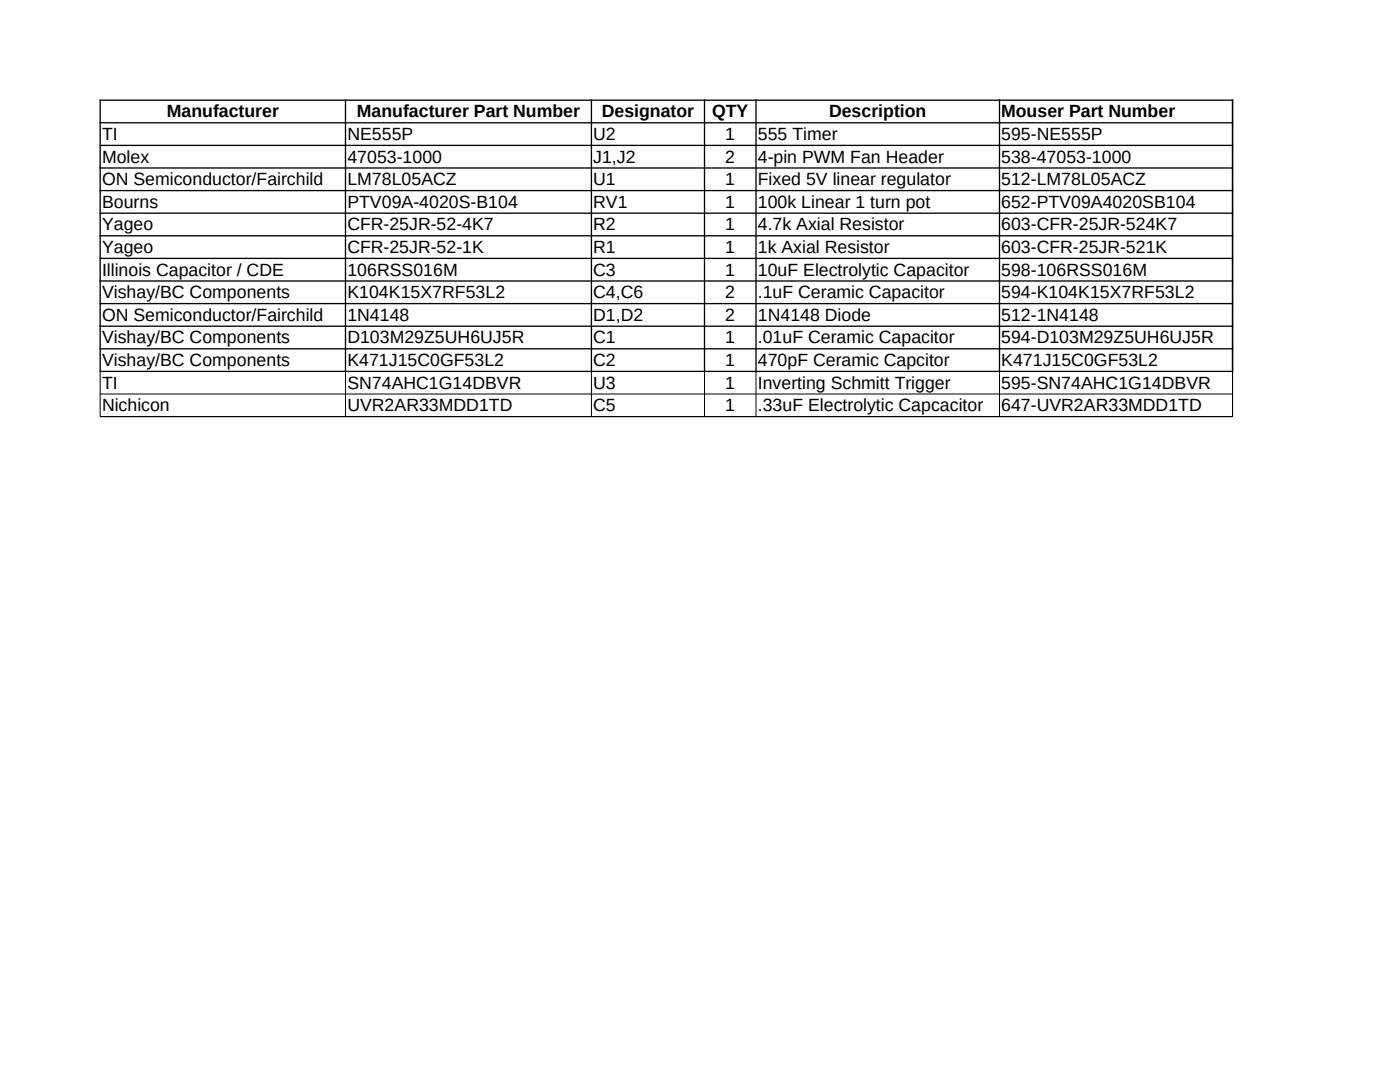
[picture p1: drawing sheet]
<svg xmlns="http://www.w3.org/2000/svg" width="279mm" height="216mm" viewBox="0 0 279 216" stroke-linecap="round" stroke-linejoin="round" font-family="sans-serif">
<defs><g id="words">
<g font-size="3.5">
<text x="33.3" y="23.4">Manufacturer</text>
<text x="71.2" y="23.4">Manufacturer Part Number</text>
<text x="120.1" y="23.4">Designator</text>
<text x="142.1" y="23.4">QTY</text>
<text x="165.4" y="23.4">Description</text>
<text x="199.8" y="23.4">Mouser Part Number</text>
<text x="20.4" y="27.9">TI</text>
<text x="69.3" y="27.9">NE555P</text>
<text x="118.4" y="27.9">U2</text>
<text x="144.7" y="27.9">1</text>
<text x="151.2" y="27.9">555 Timer</text>
<text x="199.8" y="27.9">595-NE555P</text>
<text x="20.4" y="32.5">Molex</text>
<text x="69.3" y="32.5">47053-1000</text>
<text x="118.4" y="32.5">J1,J2</text>
<text x="144.7" y="32.5">2</text>
<text x="151.2" y="32.5">4-pin PWM Fan Header</text>
<text x="199.8" y="32.5">538-47053-1000</text>
<text x="20.4" y="36.9">ON Semiconductor/Fairchild</text>
<text x="20.4" y="41.4">Bourns</text>
<text x="69.3" y="36.9">LM78L05ACZ</text>
<text x="69.3" y="41.4">PTV09A-4020S-B104</text>
<text x="118.4" y="36.9">U1</text>
<text x="118.4" y="41.4">RV1</text>
<text x="144.7" y="36.9">1</text>
<text x="144.7" y="41.4">1</text>
<text x="151.2" y="36.9">Fixed 5V linear regulator</text>
<text x="151.2" y="41.4">100k Linear 1 turn pot</text>
<text x="199.8" y="36.9">512-LM78L05ACZ</text>
<text x="199.8" y="41.4">652-PTV09A4020SB104</text>
<text x="20.4" y="46">Yageo</text>
<text x="69.3" y="46">CFR-25JR-52-4K7</text>
<text x="118.4" y="46">R2</text>
<text x="144.7" y="46">1</text>
<text x="151.2" y="46">4.7k Axial Resistor</text>
<text x="199.8" y="46">603-CFR-25JR-524K7</text>
<text x="20.4" y="50.5">Yageo</text>
<text x="69.3" y="50.5">CFR-25JR-52-1K</text>
<text x="118.4" y="50.5">R1</text>
<text x="144.7" y="50.5">1</text>
<text x="151.2" y="50.5">1k Axial Resistor</text>
<text x="199.8" y="50.5">603-CFR-25JR-521K</text>
<text x="20.4" y="55">Illinois Capacitor / CDE</text>
<text x="20.4" y="59.5">Vishay/BC Components</text>
<text x="69.3" y="55">106RSS016M</text>
<text x="69.3" y="59.5">K104K15X7RF53L2</text>
<text x="118.4" y="55">C3</text>
<text x="118.4" y="59.5">C4,C6</text>
<text x="144.7" y="55">1</text>
<text x="144.7" y="59.5">2</text>
<text x="151.2" y="55">10uF Electrolytic Capacitor</text>
<text x="151.2" y="59.5">.1uF Ceramic Capacitor</text>
<text x="199.8" y="55">598-106RSS016M</text>
<text x="199.8" y="59.5">594-K104K15X7RF53L2</text>
<text x="20.4" y="64">ON Semiconductor/Fairchild</text>
<text x="69.3" y="64">1N4148</text>
<text x="118.4" y="64">D1,D2</text>
<text x="144.7" y="64">2</text>
<text x="151.2" y="64">1N4148 Diode</text>
<text x="199.8" y="64">512-1N4148</text>
<text x="20.4" y="68.5">Vishay/BC Components</text>
<text x="69.3" y="68.5">D103M29Z5UH6UJ5R</text>
<text x="118.4" y="68.5">C1</text>
<text x="144.7" y="68.5">1</text>
<text x="151.2" y="68.5">.01uF Ceramic Capacitor</text>
<text x="199.8" y="68.5">594-D103M29Z5UH6UJ5R</text>
<text x="20.4" y="73">Vishay/BC Components</text>
<text x="20.4" y="77.5">TI</text>
<text x="69.3" y="73">K471J15C0GF53L2</text>
<text x="69.3" y="77.5">SN74AHC1G14DBVR</text>
<text x="118.4" y="73">C2</text>
<text x="118.4" y="77.5">U3</text>
<text x="144.7" y="73">1</text>
<text x="144.7" y="77.5">1</text>
<text x="151.2" y="73">470pF Ceramic Capcitor</text>
<text x="151.2" y="77.5">Inverting Schmitt Trigger</text>
<text x="199.8" y="73">K471J15C0GF53L2</text>
<text x="199.8" y="77.5">595-SN74AHC1G14DBVR</text>
<text x="20.4" y="82.1">Nichicon</text>
<text x="69.3" y="82.1">UVR2AR33MDD1TD</text>
<text x="118.4" y="82.1">C5</text>
<text x="144.7" y="82.1">1</text>
<text x="151.2" y="82.1">.33uF Electrolytic Capcacitor</text>
<text x="199.8" y="82.1">647-UVR2AR33MDD1TD</text>
</g>
</g></defs>
<g fill="none" stroke="#000" stroke-width=".26">
<path d="M19.9 20h226.2M20 19.9v54.3M69 19.9v54.3M118 19.9v54.3M140.6 19.9v54.3M150.9 19.9v54.3M199.5 19.9v54.3M246 19.9v54.3M19.9 24.5h226.2M19.9 29h226.2M19.9 33.5h226.2M19.9 38h226.2"/>
<path d="M19.9 42.5h226.2M19.9 47h226.2M19.9 51.6h226.2M19.9 56.1h226.2M19.9 60.6h226.2M19.9 65.1h226.2M19.9 69.6h226.2M20 74.1h226"/>
</g>
<path d="M20 78.6h226M20 74v9.1M69 74v9.1M118 74v9.1M140.6 74v9.1M150.9 74v9.1M199.5 74v9.1M246 74v9.1h-226" fill="none" stroke="#000" stroke-width=".2"/>
<use href="#words"/>
</svg>
